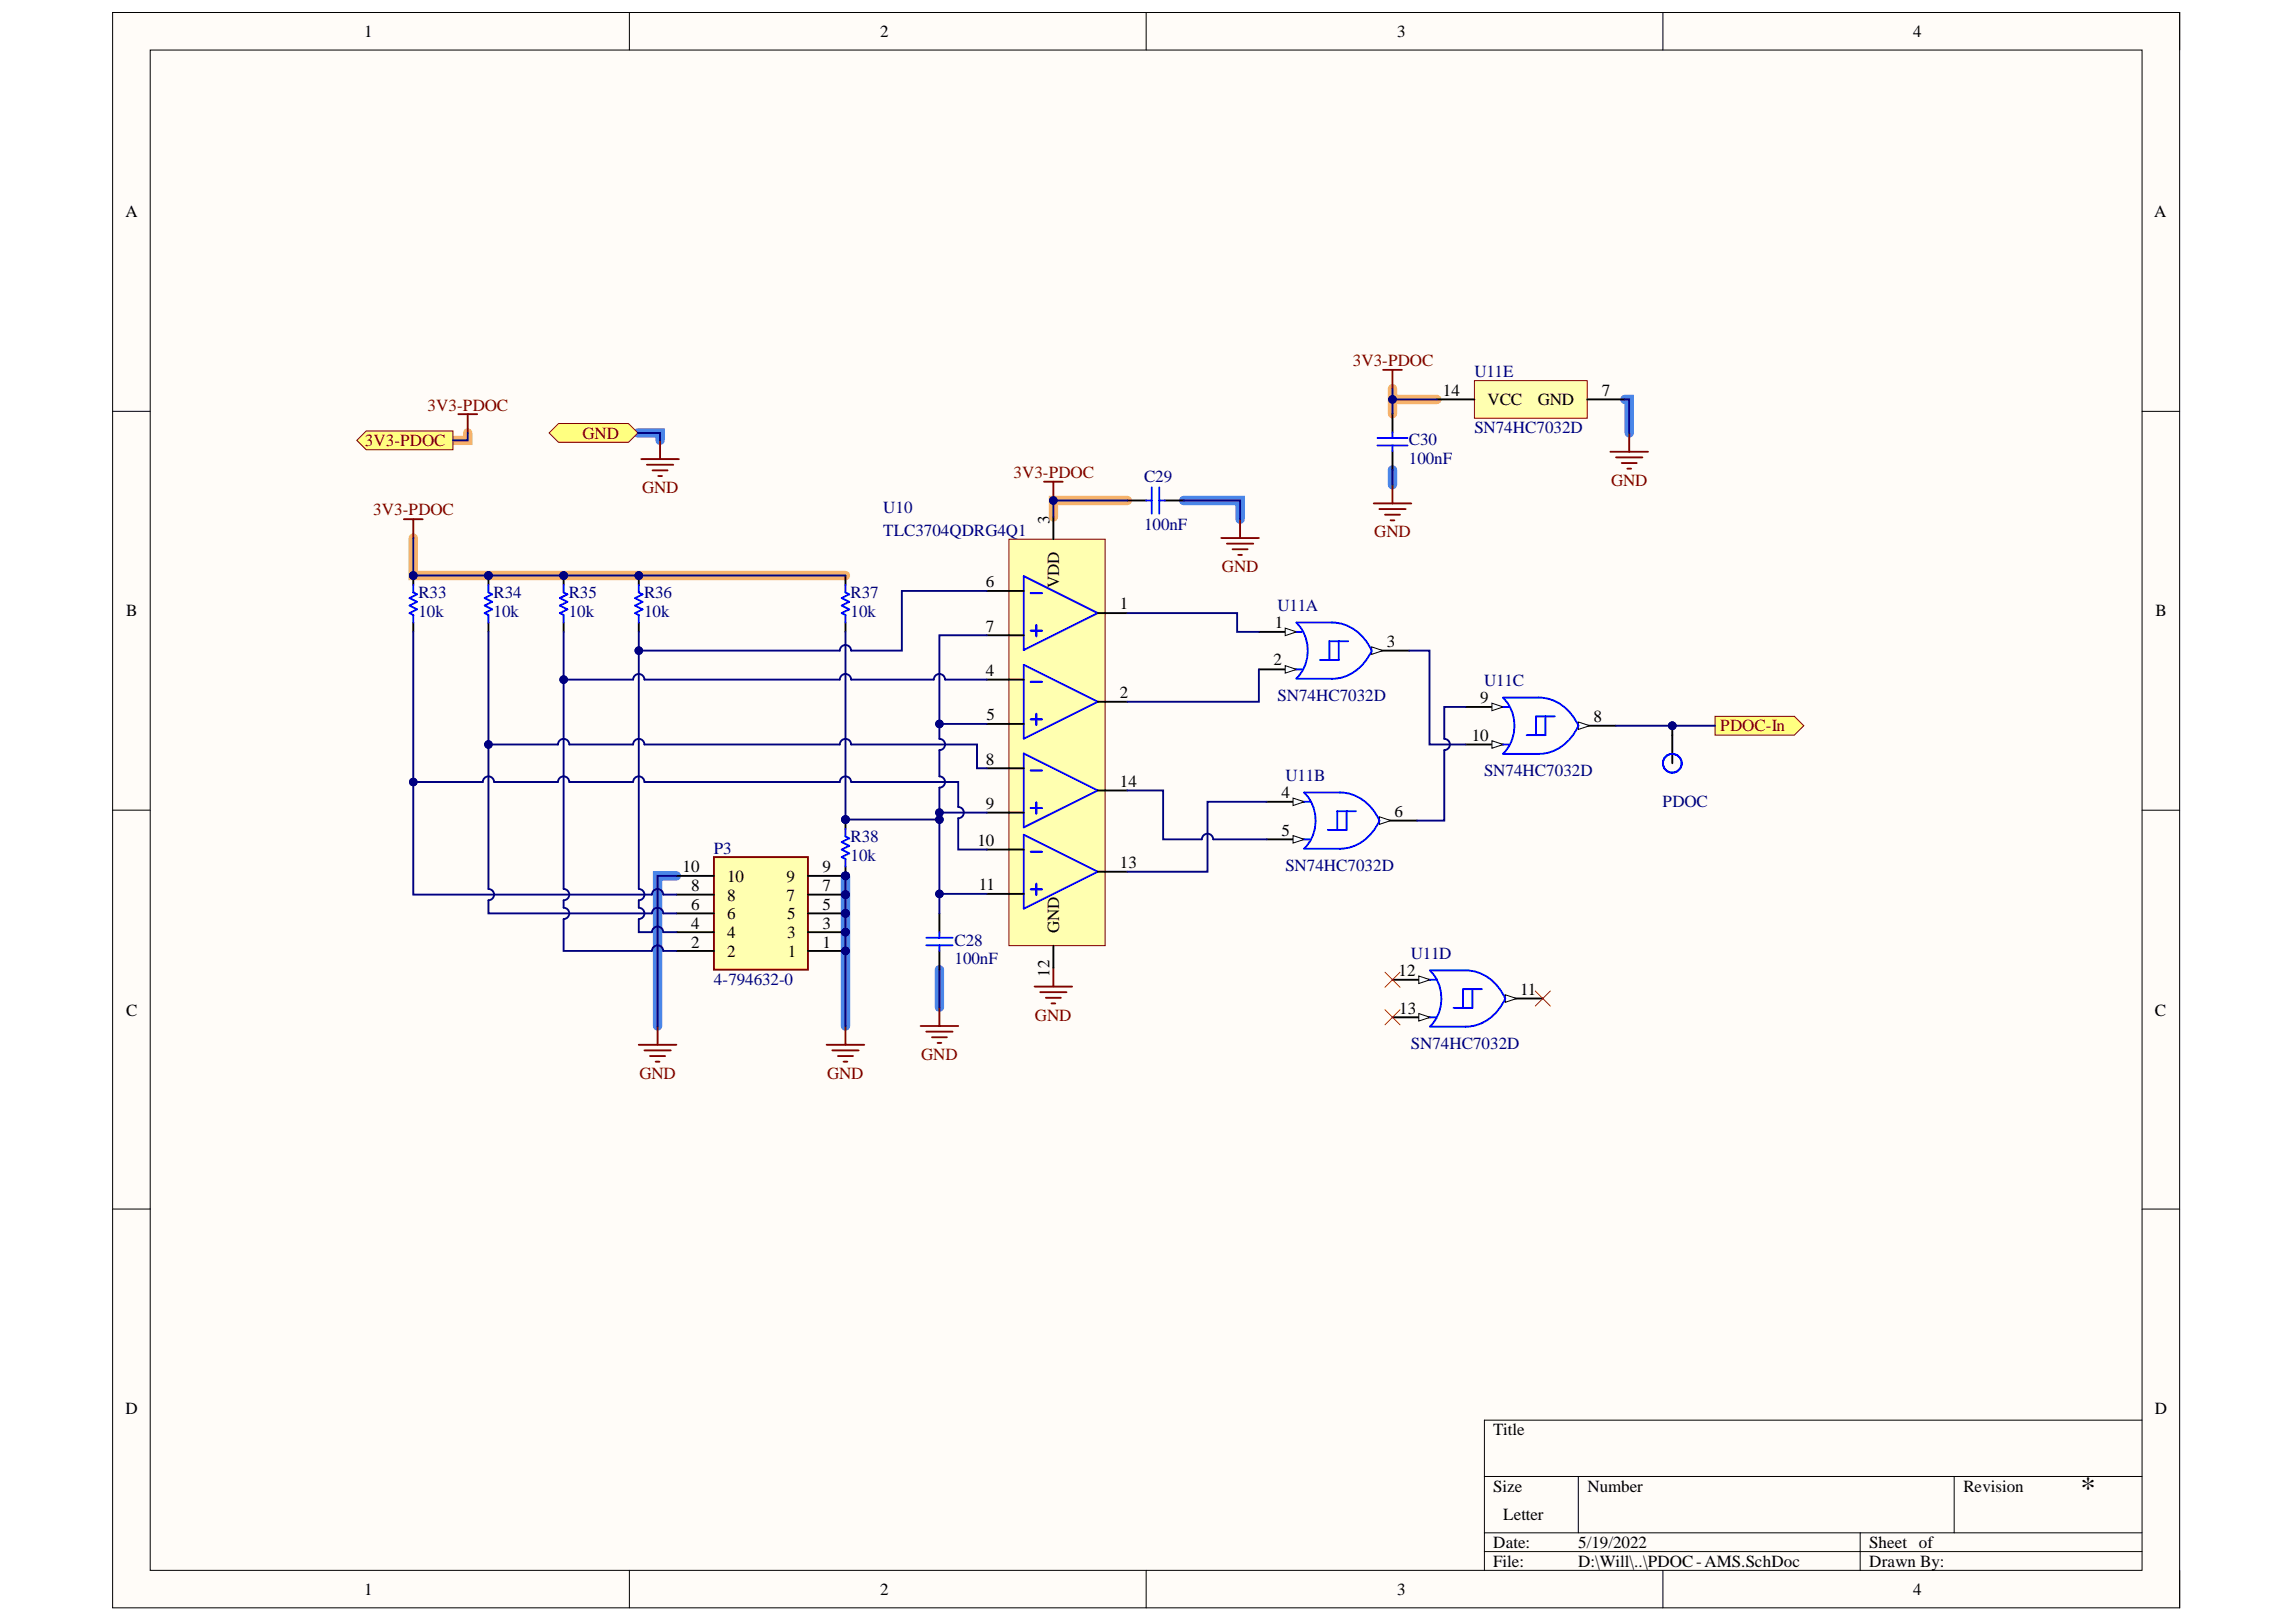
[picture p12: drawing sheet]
<svg xmlns="http://www.w3.org/2000/svg" width="297mm" height="210mm" viewBox="0 0 297 210" stroke-linecap="round" stroke-linejoin="round" font-family="sans-serif">
<defs><g id="words">
<text font-size="4" x="269.2" y="193.9">*</text>
<g font-size="2.2">
<text x="47.1" y="4.8">1</text>
<text x="113.9" y="4.8">2</text>
<text x="180.8" y="4.8">3</text>
<text x="247.5" y="4.8">4</text>
<text x="16.2" y="28.1">A</text>
<text x="278.7" y="28.1">A</text>
<text x="186.7" y="51.2">14</text>
<text x="192.4" y="52.4">VCC</text>
<text x="198.9" y="52.4">GND</text>
<text x="207.2" y="51.2">7</text>
<text x="135.8" y="67.9" transform="rotate(-90 135.8 67.9)">3</text>
<text x="127.6" y="76">6</text>
<text x="137" y="76.1" transform="rotate(-90 137 76.1)">VDD</text>
<text x="16.3" y="79.8">B</text>
<text x="127.6" y="81.7">7</text>
<text x="144.9" y="78.9">1</text>
<text x="164.9" y="81.3">1</text>
<text x="179.4" y="83.8">3</text>
<text x="278.9" y="79.8">B</text>
<text x="127.6" y="87.5">4</text>
<text x="164.8" y="86.1">2</text>
<text x="127.6" y="93.2">5</text>
<text x="144.9" y="90.3">2</text>
<text x="190.4" y="95.8">10</text>
<text x="191.5" y="91">9</text>
<text x="206.1" y="93.5">8</text>
<text x="127.6" y="99">8</text>
<text x="144.9" y="101.8">14</text>
<text x="127.6" y="104.7">9</text>
<text x="165.8" y="103.3">4</text>
<text x="180.4" y="105.7">6</text>
<text x="88.3" y="112.9">10</text>
<text x="106.4" y="112.9">9</text>
<text x="126.5" y="109.4">10</text>
<text x="144.9" y="112.3">13</text>
<text x="165.8" y="108.2">5</text>
<text x="89.4" y="117.7">6</text>
<text x="89.4" y="115.3">8</text>
<text x="94.1" y="118.9">6</text>
<text x="94.1" y="116.5">8</text>
<text x="94.1" y="114.1">10</text>
<text x="101.8" y="116.5">7</text>
<text x="101.8" y="114.1">9</text>
<text x="101.8" y="118.9">5</text>
<text x="106.4" y="117.7">5</text>
<text x="106.4" y="115.3">7</text>
<text x="126.6" y="115.2">11</text>
<text x="89.4" y="122.6">2</text>
<text x="89.4" y="120.2">4</text>
<text x="94.1" y="123.8">2</text>
<text x="94.1" y="121.4">4</text>
<text x="101.8" y="121.4">3</text>
<text x="101.9" y="123.8">1</text>
<text x="106.4" y="122.6">1</text>
<text x="106.4" y="120.2">3</text>
<text x="137" y="120.7" transform="rotate(-90 137 120.7)">GND</text>
<text x="16.3" y="131.4">C</text>
<text x="135.8" y="126.4" transform="rotate(-90 135.8 126.4)">12</text>
<text x="180.9" y="126.3">12</text>
<text x="181" y="131.2">13</text>
<text x="196.7" y="128.7">11</text>
<text x="278.8" y="131.4">C</text>
<text x="16.2" y="183">D</text>
<text x="193.2" y="185.8">Title</text>
<text x="278.8" y="183">D</text>
<text x="193.2" y="193">Size</text>
<text x="194.5" y="196.7">Letter</text>
<text x="205.4" y="193">Number</text>
<text x="254" y="193">Revision</text>
<text x="193.2" y="200.3">Date:</text>
<text x="193.2" y="202.7">File:</text>
<text x="204.2" y="200.3">5/19/2022</text>
<text x="204.2" y="202.7">D:\Will\..\PDOC-AMS.SchDoc</text>
<text x="241.8" y="200.3">Sheet of</text>
<text x="241.8" y="202.7">Drawn By:</text>
<text x="47.1" y="206.4">1</text>
<text x="113.9" y="206.4">2</text>
<text x="180.8" y="206.4">3</text>
<text x="247.5" y="206.4">4</text>
</g>
<g font-size="2.2" fill="#800000">
<text x="175" y="47.4">3V3-PDOC</text>
<text x="55.3" y="53.2">3V3-PDOC</text>
<text x="47.2" y="57.7">3V3-PDOC</text>
<text x="75.4" y="56.8">GND</text>
<text x="83.1" y="63.8">GND</text>
<text x="131.1" y="61.9">3V3-PDOC</text>
<text x="208.4" y="62.9">GND</text>
<text x="48.3" y="66.7">3V3-PDOC</text>
<text x="177.8" y="69.6">GND</text>
<text x="158.1" y="74">GND</text>
<text x="222.5" y="94.7">PDOC-In</text>
<text x="119.2" y="137.2">GND</text>
<text x="133.9" y="132.1">GND</text>
<text x="82.7" y="139.6">GND</text>
<text x="107" y="139.6">GND</text>
</g>
<g font-size="2.2" fill="#000080">
<text x="190.7" y="48.8">U11E</text>
<text x="182.3" y="57.6">C30</text>
<text x="190.7" y="56">SN74HC7032D</text>
<text x="148" y="62.4">C29</text>
<text x="182.3" y="60.1">100nF</text>
<text x="114.3" y="66.4">U10</text>
<text x="114.3" y="69.3">TLC3704QDRG4Q1</text>
<text x="148" y="68.6">100nF</text>
<text x="54.1" y="77.4">R33</text>
<text x="63.9" y="77.4">R34</text>
<text x="73.6" y="77.4">R35</text>
<text x="83.3" y="77.4">R36</text>
<text x="110" y="77.4">R37</text>
<text x="54.1" y="79.9">10k</text>
<text x="63.9" y="79.9">10k</text>
<text x="73.6" y="79.9">10k</text>
<text x="83.3" y="79.9">10k</text>
<text x="110" y="79.9">10k</text>
<text x="165.3" y="79.1">U11A</text>
<text x="192" y="88.8">U11C</text>
<text x="165.3" y="90.8">SN74HC7032D</text>
<text x="166.3" y="101.1">U11B</text>
<text x="192" y="100.5">SN74HC7032D</text>
<text x="215.1" y="104.4">PDOC</text>
<text x="92.4" y="110.5">P3</text>
<text x="110" y="111.4">10k</text>
<text x="110" y="109">R38</text>
<text x="166.3" y="112.7">SN74HC7032D</text>
<text x="123.5" y="124.7">100nF</text>
<text x="123.5" y="122.4">C28</text>
<text x="182.5" y="124.1">U11D</text>
<text x="92.4" y="127.4">4-794632-0</text>
<text x="182.5" y="135.8">SN74HC7032D</text>
</g>
</g></defs>
<path d="M14.6 1.6h267.4v206.5h-267.4z" fill-rule="evenodd" fill="#fffcf8"/>
<path d="M14.6 1.6h267.4v206.5h-267.4z" fill="none" stroke="#000" stroke-width=".13"/>
<path d="M19.4 6.5h257.7v196.7h-257.7z" fill-rule="evenodd" fill="#fffcf8"/>
<g fill="none" stroke="#000" stroke-width=".13">
<path d="M14.6 1.6h4.8M19.4 6.5h257.7v196.7h-257.7zM81.4 1.6v4.9M148.3 1.6v4.9M215.1 1.6v4.9M277.1 1.6h4.9v4.9M14.6 53.2h4.8M277.1 53.2h4.9M14.6 104.8h4.8M277.1 104.8h4.9M14.6 156.5h4.8M277.1 156.5h4.9"/>
<path d="M192 191.1h85.1M192 198.4h85.1M204.2 191.1v7.3M240.7 198.4v4.8M252.8 191.1v7.3M277.1 183.8h-85.1v19.4M81.4 203.2v4.9M148.3 203.2v4.9M192 200.8h85.1M215.1 203.2v4.9M282 203.2v4.9"/>
</g>
<path d="M82.5 56h2.9v1M210.2 51.7h.6v4.3M153.1 64.8h7.3v2.4M180.1 60.8v1.9M87.5 113.3h-2.4v19.5M109.4 113.3v19.5M121.5 125.5v4.8" fill="none" stroke="#4a86e8" stroke-width="1.2"/>
<path d="M60.5 56v1h-1.9M180.1 50.3v3.2M180.1 51.7h5.8M53.5 69.6v4.9h55.9M145.8 64.8h-9.5v2.1" fill="none" stroke="#f6b26b" stroke-width="1.2"/>
<g fill="none" stroke="#800000" stroke-width=".24">
<path d="M178.9 47.9h2.5M180.1 47.9v2.4M208.3 58.5h4.9M209.1 59.2h3.4M209.8 59.9h1.9M210.8 56v2.5M52.3 67.2h2.4M53.5 67.2v2.4M158 69.6h4.9M158.7 70.4h3.4M159.5 71.1h1.9M160.2 71.8h.5"/>
<path d="M160.4 67.2v2.4M177.7 65.1h4.9M178.5 65.9h3.3M179.2 66.6h1.9M179.9 67.3h.5M180.1 62.7v2.4M210.5 60.6h.5M106.9 135.2h4.9M107.7 135.9h3.4M108.4 136.7h2M109.1 137.4h.5M109.4 132.8v2.4"/>
<path d="M133.8 127.7h4.9M134.6 128.4h3.4M135.3 129.1h1.9M136 129.9h.5M136.3 125.2v2.5"/>
</g>
<circle cx="109.4" cy="123.1" r=".49" fill="#000080"/>
<circle cx="109.4" cy="123.1" r=".49" fill="none" stroke="#000080" stroke-width=".13"/>
<circle cx="109.4" cy="120.6" r=".49" fill="#000080"/>
<circle cx="109.4" cy="120.6" r=".49" fill="none" stroke="#000080" stroke-width=".13"/>
<circle cx="109.4" cy="118.2" r=".49" fill="#000080"/>
<circle cx="109.4" cy="118.2" r=".49" fill="none" stroke="#000080" stroke-width=".13"/>
<circle cx="109.4" cy="115.8" r=".49" fill="#000080"/>
<circle cx="109.4" cy="115.8" r=".49" fill="none" stroke="#000080" stroke-width=".13"/>
<circle cx="109.4" cy="113.3" r=".49" fill="#000080"/>
<circle cx="109.4" cy="113.3" r=".49" fill="none" stroke="#000080" stroke-width=".13"/>
<path d="M92.4 110.9h12.1v14.6h-12.1z" fill-rule="evenodd" fill="#ffffb0"/>
<path d="M92.4 110.9h12.1v14.6h-12.1z" fill="none" stroke="#800000" stroke-width=".24"/>
<path d="M104.5 123.1h4.9" fill="none" stroke="#000" stroke-width=".24"/>
<circle cx="109.4" cy="123.1" r=".49" fill="#000080"/>
<circle cx="109.4" cy="123.1" r=".49" fill="none" stroke="#000080" stroke-width=".13"/>
<path d="M104.5 120.6h4.9" fill="none" stroke="#000" stroke-width=".24"/>
<circle cx="109.4" cy="120.6" r=".49" fill="#000080"/>
<circle cx="109.4" cy="120.6" r=".49" fill="none" stroke="#000080" stroke-width=".13"/>
<path d="M104.5 118.2h4.9" fill="none" stroke="#000" stroke-width=".24"/>
<circle cx="109.4" cy="118.2" r=".49" fill="#000080"/>
<circle cx="109.4" cy="118.2" r=".49" fill="none" stroke="#000080" stroke-width=".13"/>
<path d="M104.5 115.8h4.9" fill="none" stroke="#000" stroke-width=".24"/>
<circle cx="109.4" cy="115.8" r=".49" fill="#000080"/>
<circle cx="109.4" cy="115.8" r=".49" fill="none" stroke="#000080" stroke-width=".13"/>
<path d="M104.5 113.3h4.9" fill="none" stroke="#000" stroke-width=".24"/>
<circle cx="109.4" cy="113.3" r=".49" fill="#000080"/>
<circle cx="109.4" cy="113.3" r=".49" fill="none" stroke="#000080" stroke-width=".13"/>
<path d="M87.5 118.2h4.9M87.5 115.8h4.9M87.5 113.3h4.9M87.5 123.1h4.9M87.5 120.6h4.9" fill="none" stroke="#000" stroke-width=".24"/>
<path d="M130.5 69.8h12.5v52.6h-12.5z" fill-rule="evenodd" fill="#ffffb0"/>
<path d="M130.5 69.8h12.5v52.6h-12.5z" fill="none" stroke="#800000" stroke-width=".13"/>
<g fill="none" stroke="#00f" stroke-width=".24">
<path d="M132.4 74.6l9.6 4.7-9.6 4.8zM133.3 76.8h1.5M132.4 86l9.6 4.8-9.6 4.8zM132.4 97.5l9.6 4.8-9.6 4.8zM133.3 99.7h1.5M133.3 88.2h1.5M133.3 93.1h1.5M133.3 81.6h1.5M134.1 80.9v1.4M134.1 92.4v1.4M132.4 108l9.6 4.8-9.6 4.8zM133.3 104.6h1.5"/>
<path d="M133.3 110.2h1.5M133.3 115.1h1.5M134.1 103.8v1.5M134.1 114.4v1.4"/>
</g>
<g fill="none" stroke="#000" stroke-width=".24">
<path d="M127.7 76.5h4.7M136.3 66.9v2.9M142 79.3h3.8M127.7 82.2h4.7M127.7 87.9h4.7M127.7 93.7h4.7M127.7 99.4h4.7M142 90.8h3.8M162.9 81.8h4.8M127.7 105.2h4.7M127.7 109.9h4.7M127.7 115.7h4.7"/>
<path d="M142 102.3h3.8M142 112.8h3.8M136.3 122.4v2.8"/>
</g>
<path d="M166.3 81.3l1.4 .5-1.4 .5z" fill="#f8fcff"/>
<path d="M166.3 81.3l1.4 .5-1.4 .5z" fill="none" stroke="#000" stroke-width=".13"/>
<path d="M162.9 86.6h4.8" fill="none" stroke="#000" stroke-width=".24"/>
<path d="M166.3 86.1l1.4 .5-1.4 .5z" fill="#f8fcff"/>
<path d="M166.3 86.1l1.4 .5-1.4 .5z" fill="none" stroke="#000" stroke-width=".13"/>
<path d="M177.5 84.2h4.8" fill="none" stroke="#000" stroke-width=".24"/>
<path d="M177.5 83.7l1.4 .5-1.4 .5z" fill="#f8fcff"/>
<path d="M177.5 83.7l1.4 .5-1.4 .5z" fill="none" stroke="#000" stroke-width=".13"/>
<path d="M167.7 80.6a5.2 5.2 0 0 1 0 7.2M167.7 80.6h4.6a5.8 5.8 0 0 1 5.2 3.6M167.7 81.8h.8M167.7 86.6h.8M173.2 83v2.4h-2.4M174.4 83h-2.4v2.4M177.5 84.2a5.8 5.8 0 0 1-5.2 3.6h-4.6" fill="none" stroke="#00f" stroke-width=".24"/>
<path d="M163.9 103.8h4.8" fill="none" stroke="#000" stroke-width=".24"/>
<path d="M167.3 103.3l1.4 .5-1.4 .4z" fill="#f8fcff"/>
<path d="M167.3 103.3l1.4 .5-1.4 .4z" fill="none" stroke="#000" stroke-width=".13"/>
<path d="M163.9 108.6h4.8" fill="none" stroke="#000" stroke-width=".24"/>
<path d="M167.3 108.1l1.4 .5-1.4 .5z" fill="#f8fcff"/>
<path d="M167.3 108.1l1.4 .5-1.4 .5z" fill="none" stroke="#000" stroke-width=".13"/>
<path d="M178.5 106.2h4.8" fill="none" stroke="#000" stroke-width=".24"/>
<path d="M178.5 105.7l1.4 .5-1.4 .5z" fill="#f8fcff"/>
<path d="M178.5 105.7l1.4 .5-1.4 .5z" fill="none" stroke="#000" stroke-width=".13"/>
<path d="M168.7 103.8h.8M168.7 108.6h.8M174.2 105v2.4h-2.4M175.4 105h-2.4v2.4M178.5 106.2a5.8 5.8 0 0 0-5.1-3.6h-4.7a5.2 5.2 0 0 1 0 7.2M178.5 106.2a5.8 5.8 0 0 1-5.1 3.6h-4.7" fill="none" stroke="#00f" stroke-width=".24"/>
<path d="M189.6 96.3h4.9" fill="none" stroke="#000" stroke-width=".24"/>
<path d="M193 95.9l1.5 .4-1.5 .5z" fill="#f8fcff"/>
<path d="M193 95.9l1.5 .4-1.5 .5z" fill="none" stroke="#000" stroke-width=".13"/>
<path d="M204.2 93.9h4.9" fill="none" stroke="#000" stroke-width=".24"/>
<path d="M204.2 93.4l1.4 .5-1.4 .5z" fill="#f8fcff"/>
<path d="M204.2 93.4l1.4 .5-1.4 .5z" fill="none" stroke="#000" stroke-width=".13"/>
<path d="M189.6 91.5h4.9" fill="none" stroke="#000" stroke-width=".24"/>
<path d="M193 91l1.5 .5-1.5 .5z" fill="#f8fcff"/>
<path d="M193 91l1.5 .5-1.5 .5z" fill="none" stroke="#000" stroke-width=".13"/>
<path d="M194.5 90.3a5.2 5.2 0 0 1 0 7.2M194.5 90.3h4.6a5.8 5.8 0 0 1 5.1 3.6 5.8 5.8 0 0 1-5.1 3.7h-4.6M194.5 91.5h.7M194.5 96.3h.7M199.9 92.7v2.4h-2.4M201.2 92.7h-2.5v2.4" fill="none" stroke="#00f" stroke-width=".24"/>
<path d="M194.7 129.2h4.9" fill="none" stroke="#000" stroke-width=".24"/>
<path d="M194.7 128.7l1.5 .5-1.5 .5z" fill="#f8fcff"/>
<path d="M194.7 128.7l1.5 .5-1.5 .5z" fill="none" stroke="#000" stroke-width=".13"/>
<path d="M180.1 126.8h4.9" fill="none" stroke="#000" stroke-width=".24"/>
<path d="M183.6 126.3l1.4 .5-1.4 .5z" fill="#f8fcff"/>
<path d="M183.6 126.3l1.4 .5-1.4 .5z" fill="none" stroke="#000" stroke-width=".13"/>
<path d="M180.1 131.6h4.9" fill="none" stroke="#000" stroke-width=".24"/>
<path d="M183.6 131.2l1.4 .4-1.4 .5z" fill="#f8fcff"/>
<path d="M183.6 131.2l1.4 .4-1.4 .5z" fill="none" stroke="#000" stroke-width=".13"/>
<path d="M185 125.6a5.2 5.2 0 0 1 0 7.2M185 125.6h4.6a5.8 5.8 0 0 1 5.1 3.6 5.8 5.8 0 0 1-5.1 3.7h-4.6M185 126.8h.7M185 131.6h.7M190.5 128v2.4h-2.4M191.7 128h-2.4v2.4" fill="none" stroke="#00f" stroke-width=".24"/>
<path d="M190.8 49.3h14.5v4.8h-14.5z" fill-rule="evenodd" fill="#ffffb0"/>
<path d="M190.8 49.3h14.5v4.8h-14.5z" fill="none" stroke="#800000" stroke-width=".13"/>
<path d="M185.9 51.7h4.9M205.3 51.7h4.9" fill="none" stroke="#000" stroke-width=".24"/>
<path d="M82.6 135.2h4.9M83.4 135.9h3.4M84.1 136.7h1.9M84.8 137.4h.5M85.1 132.8v2.4M119.1 132.8h4.9M119.8 133.5h3.4M120.6 134.2h1.9M121.3 135h.5M121.5 130.3v2.5" fill="none" stroke="#800000" stroke-width=".24"/>
<path d="M179.2 125.8l1.9 2M179.2 130.7l1.9 1.9M181.1 125.8l-1.9 2M181.1 130.7l-1.9 1.9M198.6 128.2l2 2M200.6 128.2l-2 2" fill="none" stroke="#f00" stroke-width=".13"/>
<path d="M221.9 92.7h10.2l1.3 1.2-1.3 1.2h-10.2z" fill-rule="evenodd" fill="#ffff80"/>
<path d="M221.9 92.7h10.2l1.3 1.2-1.3 1.2h-10.2z" fill="none" stroke="#800000" stroke-width=".13"/>
<path d="M46.2 57l1.2-1.2h11.2v2.4h-11.2z" fill-rule="evenodd" fill="#ffff80"/>
<path d="M46.2 57l1.2-1.2h11.2v2.4h-11.2z" fill="none" stroke="#800000" stroke-width=".13"/>
<path d="M59.3 53.6h2.4M60.5 53.6v2.4" fill="none" stroke="#800000" stroke-width=".24"/>
<path d="M71 56l1.3-1.2h9l1.2 1.2-1.2 1.2h-9z" fill-rule="evenodd" fill="#ffff80"/>
<path d="M71 56l1.3-1.2h9l1.2 1.2-1.2 1.2h-9z" fill="none" stroke="#800000" stroke-width=".13"/>
<path d="M83 59.4h4.8M85.4 57v2.4M83.7 60.1h3.4M84.4 60.9h2M85.2 61.6h.4" fill="none" stroke="#800000" stroke-width=".24"/>
<path d="M180.1 53.5v2.4M180.1 58.4v2.4" fill="none" stroke="#000" stroke-width=".24"/>
<path d="M178.2 56.7h3.9M178.2 57.6h3.9M180.1 55.9v.8M180.1 57.6v.8" fill="none" stroke="#00f" stroke-width=".24"/>
<circle cx="216.3" cy="93.9" r=".49" fill="#000080"/>
<circle cx="216.3" cy="93.9" r=".49" fill="none" stroke="#000080" stroke-width=".13"/>
<path d="M216.3 93.9v1.2" fill="none" stroke="#000" stroke-width=".24"/>
<circle cx="216.3" cy="93.9" r=".49" fill="#000080"/>
<circle cx="216.3" cy="93.9" r=".49" fill="none" stroke="#000080" stroke-width=".13"/>
<path d="M216.3 95.1v3.7" fill="none" stroke="#000" stroke-width=".24"/>
<g fill="none" stroke="#00f" stroke-width=".24">
<circle cx="216.3" cy="98.8" r="1.21"/>
<circle cx="216.3" cy="98.8" r="1.22"/>
</g>
<circle cx="53.5" cy="74.5" r=".49" fill="#000080"/>
<circle cx="53.5" cy="74.5" r=".49" fill="none" stroke="#000080" stroke-width=".13"/>
<path d="M53.5 74.5v1.2M53.5 80.6v1.2" fill="none" stroke="#000" stroke-width=".24"/>
<circle cx="53.5" cy="74.5" r=".49" fill="#000080"/>
<circle cx="53.5" cy="74.5" r=".49" fill="none" stroke="#000080" stroke-width=".13"/>
<path d="M53.5 75.7v1l.5 .2-1 .5 1 .5-1 .5 1 .5-1 .4 .5 .3v1" fill="none" stroke="#00f" stroke-width=".24"/>
<circle cx="63.2" cy="74.5" r=".49" fill="#000080"/>
<circle cx="63.2" cy="74.5" r=".49" fill="none" stroke="#000080" stroke-width=".13"/>
<path d="M63.2 74.5v1.2M63.2 80.6v1.2" fill="none" stroke="#000" stroke-width=".24"/>
<circle cx="63.2" cy="74.5" r=".49" fill="#000080"/>
<circle cx="63.2" cy="74.5" r=".49" fill="none" stroke="#000080" stroke-width=".13"/>
<path d="M63.2 75.7v1l.5 .2-1 .5 1 .5-1 .5 1 .5-1 .4 .5 .3v1" fill="none" stroke="#00f" stroke-width=".24"/>
<circle cx="72.9" cy="74.5" r=".49" fill="#000080"/>
<circle cx="72.9" cy="74.5" r=".49" fill="none" stroke="#000080" stroke-width=".13"/>
<path d="M72.9 74.5v1.2M72.9 80.6v1.2" fill="none" stroke="#000" stroke-width=".24"/>
<circle cx="72.9" cy="74.5" r=".49" fill="#000080"/>
<circle cx="72.9" cy="74.5" r=".49" fill="none" stroke="#000080" stroke-width=".13"/>
<path d="M72.9 75.7v1l.5 .2-1 .5 1 .5-1 .5 1 .5-1 .4 .5 .3v1" fill="none" stroke="#00f" stroke-width=".24"/>
<circle cx="82.6" cy="74.5" r=".49" fill="#000080"/>
<circle cx="82.6" cy="74.5" r=".49" fill="none" stroke="#000080" stroke-width=".13"/>
<path d="M82.6 74.5v1.2M82.6 80.6v1.2" fill="none" stroke="#000" stroke-width=".24"/>
<circle cx="82.6" cy="74.5" r=".49" fill="#000080"/>
<circle cx="82.6" cy="74.5" r=".49" fill="none" stroke="#000080" stroke-width=".13"/>
<path d="M82.6 75.7v1l.5 .2-.9 .5 .9 .5-.9 .5 .9 .5-.9 .4 .4 .3v1M109.4 75.7v1l.5 .2-1 .5 1 .5-1 .5 1 .5-1 .4 .5 .3v1" fill="none" stroke="#00f" stroke-width=".24"/>
<path d="M109.4 74.5v1.2M109.4 80.6v1.2" fill="none" stroke="#000" stroke-width=".24"/>
<circle cx="109.4" cy="113.3" r=".49" fill="#000080"/>
<circle cx="109.4" cy="113.3" r=".49" fill="none" stroke="#000080" stroke-width=".13"/>
<circle cx="109.4" cy="106.1" r=".49" fill="#000080"/>
<circle cx="109.4" cy="106.1" r=".49" fill="none" stroke="#000080" stroke-width=".13"/>
<path d="M109.4 112.1v1.2" fill="none" stroke="#000" stroke-width=".24"/>
<circle cx="109.4" cy="113.3" r=".49" fill="#000080"/>
<circle cx="109.4" cy="113.3" r=".49" fill="none" stroke="#000080" stroke-width=".13"/>
<path d="M109.4 106.1v1.2" fill="none" stroke="#000" stroke-width=".24"/>
<circle cx="109.4" cy="106.1" r=".49" fill="#000080"/>
<circle cx="109.4" cy="106.1" r=".49" fill="none" stroke="#000080" stroke-width=".13"/>
<path d="M109.4 107.3v.9l.5 .3-1 .5 1 .5-1 .4 1 .5-1 .5 .5 .3v.9" fill="none" stroke="#00f" stroke-width=".24"/>
<path d="M180.1 51.7h5.8M210.2 51.7h.6v4.3" fill="none" stroke="#000080" stroke-width=".24"/>
<circle cx="180.1" cy="51.7" r=".49" fill="#000080"/>
<circle cx="180.1" cy="51.7" r=".49" fill="none" stroke="#000080" stroke-width=".13"/>
<path d="M60.5 56v1h-1.9M82.5 56h2.9v1M180.1 50.3v3.2M145.8 79.3h14.3v2.5h2.8M182.3 84.2h2.6v12.1h4.7M189.6 91.5h-2.8v4.1a.73 .73 0 0 1 .8 .7 .73 .73 0 0 1-.8 .8v9.1h-3.5M87.5 113.3h-2.4v19.5M145.8 102.3h4.7v6.3h5a.73 .73 0 0 1 .7-.7 .73 .73 0 0 1 .7 .7h7M163.9 103.8h-7.7v9h-10.4M121.5 125.5v4.8" fill="none" stroke="#000080" stroke-width=".24"/>
<circle cx="180.1" cy="51.7" r=".49" fill="#000080"/>
<circle cx="180.1" cy="51.7" r=".49" fill="none" stroke="#000080" stroke-width=".13"/>
<path d="M180.1 60.8v1.9M209.1 93.9h12.8" fill="none" stroke="#000080" stroke-width=".24"/>
<circle cx="216.3" cy="93.9" r=".49" fill="#000080"/>
<circle cx="216.3" cy="93.9" r=".49" fill="none" stroke="#000080" stroke-width=".13"/>
<path d="M162.9 86.6v4.2h-17.1M121.5 115.7h6.2" fill="none" stroke="#000080" stroke-width=".24"/>
<circle cx="121.5" cy="115.7" r=".48" fill="#000080"/>
<circle cx="121.5" cy="115.7" r=".48" fill="none" stroke="#000080" stroke-width=".13"/>
<path d="M127.7 82.2h-6.2v11.5" fill="none" stroke="#000080" stroke-width=".24"/>
<circle cx="121.5" cy="93.7" r=".48" fill="#000080"/>
<circle cx="121.5" cy="93.7" r=".48" fill="none" stroke="#000080" stroke-width=".13"/>
<path d="M109.4 81.8v24.3" fill="none" stroke="#000080" stroke-width=".24"/>
<circle cx="109.4" cy="106.1" r=".49" fill="#000080"/>
<circle cx="109.4" cy="106.1" r=".49" fill="none" stroke="#000080" stroke-width=".13"/>
<path d="M53.5 81.8v34h30.8a.73 .73 0 0 1 .8-.8 .73 .73 0 0 1 .7 .8h1.7" fill="none" stroke="#000080" stroke-width=".24"/>
<circle cx="53.5" cy="101.2" r=".49" fill="#000080"/>
<circle cx="53.5" cy="101.2" r=".49" fill="none" stroke="#000080" stroke-width=".13"/>
<path d="M63.2 81.8v33.2a.73 .73 0 0 1 .7 .8 .73 .73 0 0 1-.7 .7v1.7h21.1a.73 .73 0 0 1 .8-.7 .73 .73 0 0 1 .7 .7h1.7" fill="none" stroke="#000080" stroke-width=".24"/>
<circle cx="63.2" cy="96.3" r=".49" fill="#000080"/>
<circle cx="63.2" cy="96.3" r=".49" fill="none" stroke="#000080" stroke-width=".13"/>
<path d="M82.6 81.8v33.2a.73 .73 0 0 1 .8 .8 .73 .73 0 0 1-.8 .7v1a.73 .73 0 0 1 .8 .7 .73 .73 0 0 1-.8 .7v1.7h1.7a.73 .73 0 0 1 .8-.7 .73 .73 0 0 1 .7 .7h1.7" fill="none" stroke="#000080" stroke-width=".24"/>
<circle cx="82.6" cy="84.2" r=".49" fill="#000080"/>
<circle cx="82.6" cy="84.2" r=".49" fill="none" stroke="#000080" stroke-width=".13"/>
<path d="M127.7 76.5h-11v7.7h-6.6a.73 .73 0 0 0-.7-.7 .73 .73 0 0 0-.7 .7h-26.1" fill="none" stroke="#000080" stroke-width=".24"/>
<circle cx="82.6" cy="84.2" r=".49" fill="#000080"/>
<circle cx="82.6" cy="84.2" r=".49" fill="none" stroke="#000080" stroke-width=".13"/>
<path d="M72.9 87.9v27.1a.73 .73 0 0 1 .7 .8 .73 .73 0 0 1-.7 .7v1a.73 .73 0 0 1 .7 .7 .73 .73 0 0 1-.7 .7v4.2h11.4a.73 .73 0 0 1 .8-.8 .73 .73 0 0 1 .7 .8h1.7" fill="none" stroke="#000080" stroke-width=".24"/>
<circle cx="72.9" cy="87.9" r=".49" fill="#000080"/>
<circle cx="72.9" cy="87.9" r=".49" fill="none" stroke="#000080" stroke-width=".13"/>
<path d="M63.2 96.3h9a.73 .73 0 0 1 .7-.7 .73 .73 0 0 1 .7 .7h8.3a.73 .73 0 0 1 .7-.7 .73 .73 0 0 1 .8 .7h25.3a.73 .73 0 0 1 .7-.7 .73 .73 0 0 1 .7 .7h16.3v3.1h1.3" fill="none" stroke="#000080" stroke-width=".24"/>
<circle cx="63.2" cy="96.3" r=".49" fill="#000080"/>
<circle cx="63.2" cy="96.3" r=".49" fill="none" stroke="#000080" stroke-width=".13"/>
<path d="M72.9 81.8v6.1h9a.73 .73 0 0 1 .7-.7 .73 .73 0 0 1 .8 .7h25.3a.73 .73 0 0 1 .7-.7 .73 .73 0 0 1 .7 .7h10.7a.73 .73 0 0 1 .7-.7 .73 .73 0 0 1 .8 .7h5.4" fill="none" stroke="#000080" stroke-width=".24"/>
<circle cx="72.9" cy="87.9" r=".49" fill="#000080"/>
<circle cx="72.9" cy="87.9" r=".49" fill="none" stroke="#000080" stroke-width=".13"/>
<path d="M109.4 113.3v19.5" fill="none" stroke="#000080" stroke-width=".24"/>
<circle cx="109.4" cy="113.3" r=".49" fill="#000080"/>
<circle cx="109.4" cy="113.3" r=".49" fill="none" stroke="#000080" stroke-width=".13"/>
<circle cx="109.4" cy="115.8" r=".49" fill="#000080"/>
<circle cx="109.4" cy="115.8" r=".49" fill="none" stroke="#000080" stroke-width=".13"/>
<circle cx="109.4" cy="118.2" r=".49" fill="#000080"/>
<circle cx="109.4" cy="118.2" r=".49" fill="none" stroke="#000080" stroke-width=".13"/>
<circle cx="109.4" cy="120.6" r=".49" fill="#000080"/>
<circle cx="109.4" cy="120.6" r=".49" fill="none" stroke="#000080" stroke-width=".13"/>
<circle cx="109.4" cy="123.1" r=".49" fill="#000080"/>
<circle cx="109.4" cy="123.1" r=".49" fill="none" stroke="#000080" stroke-width=".13"/>
<path d="M109.4 106.1h12.1" fill="none" stroke="#000080" stroke-width=".24"/>
<circle cx="121.5" cy="106.1" r=".48" fill="#000080"/>
<circle cx="121.5" cy="106.1" r=".48" fill="none" stroke="#000080" stroke-width=".13"/>
<circle cx="109.4" cy="106.1" r=".49" fill="#000080"/>
<circle cx="109.4" cy="106.1" r=".49" fill="none" stroke="#000080" stroke-width=".13"/>
<path d="M121.5 105.2h6.2" fill="none" stroke="#000080" stroke-width=".24"/>
<circle cx="121.5" cy="105.2" r=".48" fill="#000080"/>
<circle cx="121.5" cy="105.2" r=".48" fill="none" stroke="#000080" stroke-width=".13"/>
<path d="M53.5 101.2h9a.73 .73 0 0 1 .7-.7 .73 .73 0 0 1 .7 .7h8.3a.73 .73 0 0 1 .7-.7 .73 .73 0 0 1 .7 .7h8.3a.73 .73 0 0 1 .7-.7 .73 .73 0 0 1 .8 .7h25.3a.73 .73 0 0 1 .7-.7 .73 .73 0 0 1 .7 .7h13.9v3.2a.73 .73 0 0 1 .7 .8 .73 .73 0 0 1-.7 .7v4h3.7" fill="none" stroke="#000080" stroke-width=".24"/>
<circle cx="53.5" cy="101.2" r=".49" fill="#000080"/>
<circle cx="53.5" cy="101.2" r=".49" fill="none" stroke="#000080" stroke-width=".13"/>
<path d="M121.5 118.2v2.4M121.5 123.1v2.4" fill="none" stroke="#000" stroke-width=".24"/>
<path d="M119.8 122.3h3.4M119.8 121.4h3.4M121.5 120.6v.8M121.5 122.3v.8" fill="none" stroke="#00f" stroke-width=".24"/>
<path d="M127.7 93.7h-6.2v1.9a.73 .73 0 0 1 .8 .7 .73 .73 0 0 1-.8 .8v3.4a.73 .73 0 0 1 .8 .7 .73 .73 0 0 1-.8 .7v16.3" fill="none" stroke="#000080" stroke-width=".24"/>
<circle cx="121.5" cy="93.7" r=".48" fill="#000080"/>
<circle cx="121.5" cy="93.7" r=".48" fill="none" stroke="#000080" stroke-width=".13"/>
<circle cx="121.5" cy="105.2" r=".48" fill="#000080"/>
<circle cx="121.5" cy="105.2" r=".48" fill="none" stroke="#000080" stroke-width=".13"/>
<circle cx="121.5" cy="106.1" r=".48" fill="#000080"/>
<circle cx="121.5" cy="106.1" r=".48" fill="none" stroke="#000080" stroke-width=".13"/>
<circle cx="121.5" cy="115.7" r=".48" fill="#000080"/>
<circle cx="121.5" cy="115.7" r=".48" fill="none" stroke="#000080" stroke-width=".13"/>
<path d="M145.8 64.8h2.5M150.7 64.8h2.4" fill="none" stroke="#000" stroke-width=".24"/>
<path d="M148.3 64.8h.7M149 63.1v3.4M150 63.1v3.4M150 64.8h.7" fill="none" stroke="#00f" stroke-width=".24"/>
<path d="M145.8 64.8h-9.5v2.1" fill="none" stroke="#000080" stroke-width=".24"/>
<circle cx="136.3" cy="64.8" r=".48" fill="#000080"/>
<circle cx="136.3" cy="64.8" r=".48" fill="none" stroke="#000080" stroke-width=".13"/>
<path d="M135.1 62.3h2.4M136.3 62.3v2.5" fill="none" stroke="#800000" stroke-width=".24"/>
<circle cx="136.3" cy="64.8" r=".48" fill="#000080"/>
<circle cx="136.3" cy="64.8" r=".48" fill="none" stroke="#000080" stroke-width=".13"/>
<path d="M53.5 69.6v4.9h55.9M153.1 64.8h7.3v2.4" fill="none" stroke="#000080" stroke-width=".24"/>
<circle cx="53.5" cy="74.5" r=".49" fill="#000080"/>
<circle cx="53.5" cy="74.5" r=".49" fill="none" stroke="#000080" stroke-width=".13"/>
<circle cx="63.2" cy="74.5" r=".49" fill="#000080"/>
<circle cx="63.2" cy="74.5" r=".49" fill="none" stroke="#000080" stroke-width=".13"/>
<circle cx="72.9" cy="74.5" r=".49" fill="#000080"/>
<circle cx="72.9" cy="74.5" r=".49" fill="none" stroke="#000080" stroke-width=".13"/>
<circle cx="82.6" cy="74.5" r=".49" fill="#000080"/>
<circle cx="82.6" cy="74.5" r=".49" fill="none" stroke="#000080" stroke-width=".13"/>
<use href="#words"/>
</svg>
